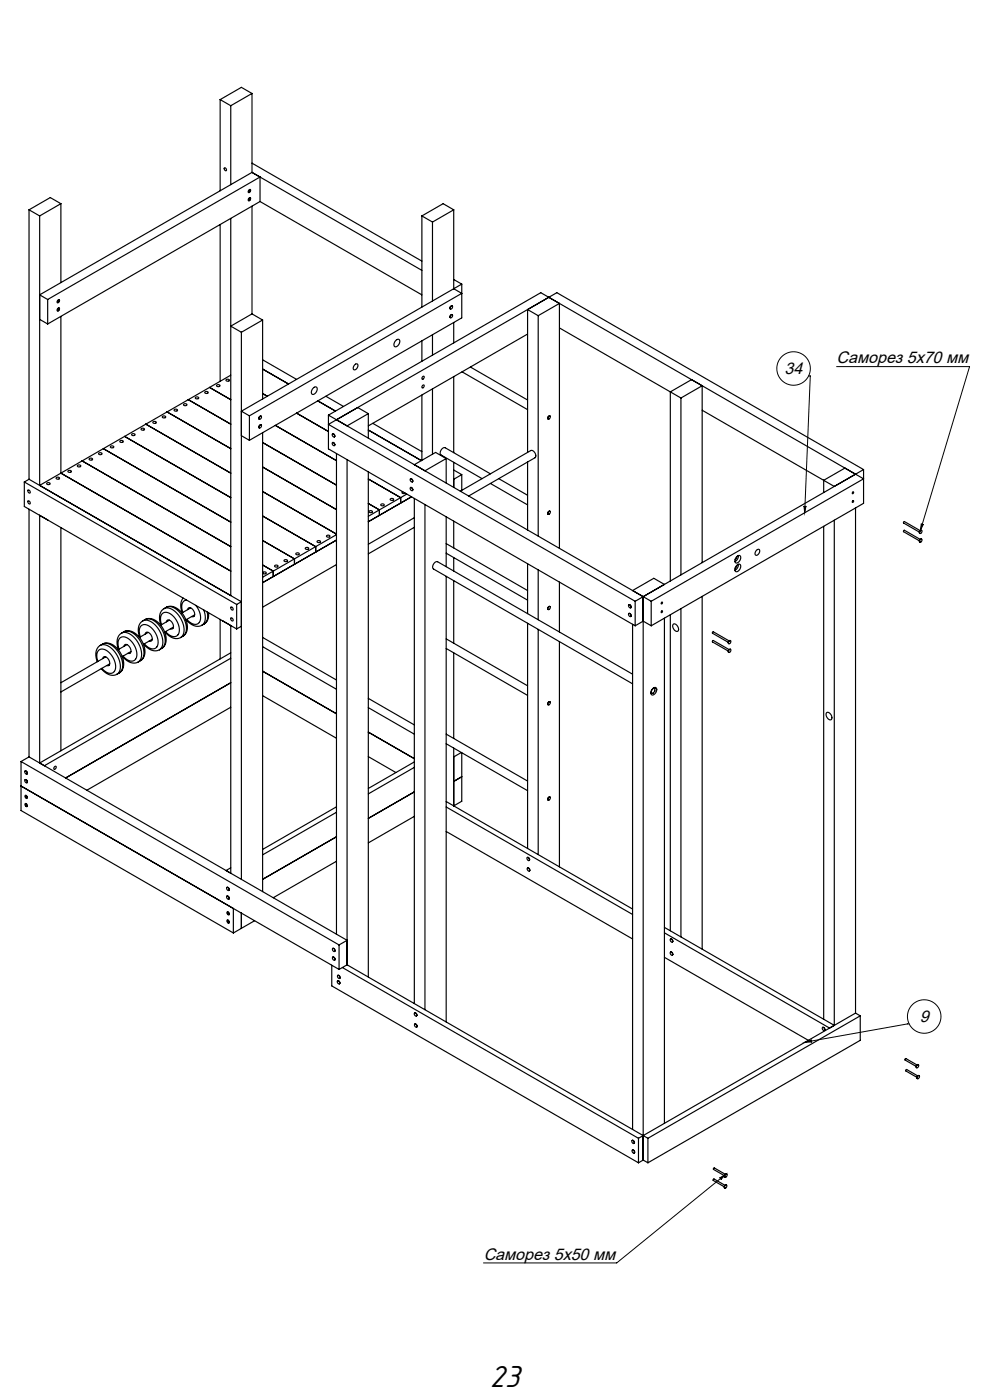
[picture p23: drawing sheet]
<svg xmlns="http://www.w3.org/2000/svg" width="297mm" height="420mm" viewBox="0 0 297 420" stroke-linecap="round" stroke-linejoin="round" font-family="sans-serif">
<defs><g id="words">
<text font-size="9.5" x="146.8" y="416.1">23</text>
<g font-size="5">
<text x="235.2" y="112.1">34</text>
<text x="250.7" y="108.9">Саморез 5х70 мм</text>
<text x="275.6" y="306.5">9</text>
<text x="145" y="377.9">Саморез 5х50 мм</text>
</g>
</g></defs>
<g fill="none" stroke="#000" stroke-width=".35">
<path d="M66 29.9v27.3M66 29.9l3.2 1.8M69.2 31.7v23.7M75.5 28l-6.3 3.7M75.5 28v23.7M75.5 28l-3.2-1.8-6.3 3.7M67.2 50.4l.3-.1 .3 .4a.35 .35 0 0 1-.2 .6 .35 .35 0 0 1-.4-.5zM74.7 57a.32 .32 0 0 1 .4 0 .32 .32 0 0 1-.1 .5 .38 .38 0 0 1-.6 .2 .38 .38 0 0 1 .2-.7zM74.7 59.4a.32 .32 0 0 1 .4 0 .32 .32 0 0 1-.1 .5 .38 .38 0 0 1-.6 .2 .38 .38 0 0 1 .2-.6zM75.5 51.7l50.9 29.4M75.5 48.9l50.9 29.4M75.5 51.7l-63.6 36.8 2.4 1.3"/>
<path d="M8.7 62.9v80.9M8.7 62.9l3.2 1.9M11.9 64.8v80.8l19.1-11M18.2 61.1l-6.3 3.7M18.2 61.1v23.7M18.2 61.1l-3.1-1.8-6.4 3.6M66 67.4v47M69.2 65.5v113.2M75.5 61.8v32.4M77.9 60.5l48.5 28M77.9 60.5v-7.4l-63.6 36.7M77.9 60.5l-63.6 36.7"/>
<path d="M126.4 64.8l3.2 1.8M126.4 64.8v27.3M129.6 66.6v23.7M136 62.9l-3.2-1.8-6.4 3.7M136 62.9l-6.4 3.7M136 62.9v23.7M11.9 95.8l2.4 1.4M14.3 89.8v7.4M17.4 90a.32 .32 0 0 1 .5 .1 .32 .32 0 0 1-.2 .4 .38 .38 0 0 1-.6 .3 .38 .38 0 0 1 .2-.7zM17.4 92.5a.32 .32 0 0 1 .5 0 .32 .32 0 0 1-.2 .5 .38 .38 0 0 1-.6 .2 .38 .38 0 0 1 .2-.6zM18.2 94.9v47l51 29.4M72.3 99.7v164.1"/>
<path d="M75.5 94.2l-6.3 3.6 3.1 1.9M75.5 94.2l3.2 1.8M78.7 96l-6.4 3.7M78.7 96v23.7M135.1 92a.34 .34 0 0 1 .6-.1 .34 .34 0 0 1-.2 .5 .35 .35 0 0 1-.5 .3 .35 .35 0 0 1 0-.6zM135.2 94.5a.32 .32 0 0 1 .5 .1 .32 .32 0 0 1-.2 .4 .38 .38 0 0 1-.6 .2 .38 .38 0 0 1 .2-.6zM135.5 91.8l-.5 .2-.2 .5 .2 .2M135.5 94.4l-.6 .3 .1 .6M136 96.7v6.2M136 86.6l2.4 1.4-63.7 36.7M136 83.8l2.4 1.4M136 86.6l-63.7 36.8 2.4 1.3"/>
<path d="M138.4 85.2l-2.4 1.4M138.4 85.2v10.2l-63.7 36.7M158.1 92.9l3.2 1.8M158.1 92.9l8.8-5.1 91.9 53.1M158.1 92.9v42.8M161.3 94.7v66.1M161.3 94.7l6.4-3.7v73.5M164.5 89.2l-63.7 36.7M167.7 98.4l36.4 21M56.4 119.9l12.8 7.3M58.6 119.2l.2-.1a.44 .44 0 0 1 .6-.1 .44 .44 0 0 1 0 .7 .44 .44 0 0 1-.6-.1zM61.4 117.6l.2-.1a.44 .44 0 0 1 .7-.1 .44 .44 0 0 1 0 .7 .44 .44 0 0 1-.7-.1z"/>
<path d="M62.8 116.2l-31.8 18.4M62.8 116.2l6.4 3.7M65 115.5l.1-.1a.44 .44 0 0 1 .7 0 .44 .44 0 0 1 0 .6 .44 .44 0 0 1-.7 0zM67.8 113.9l.2-.1a.44 .44 0 0 1 .6-.1 .44 .44 0 0 1 0 .7 .44 .44 0 0 1-.6-.1zM69.2 112.6l-6.4 3.6M78.7 110.7l7.8 4.5M78.7 107.9l10.2 5.9M78.7 118.1l1.4 .8M93.9 116.4a.68 .68 0 0 1 1-.2 .68 .68 0 0 1 .1 1l-.3 .6a.75 .75 0 0 1-1.1 .5 .75 .75 0 0 1-.2-1.2zM97.6 118.9l5.3 3M106.3 109.4a.56 .56 0 0 1 .8-.2 .56 .56 0 0 1 .1 .9l-.3 .5a.59 .59 0 0 1-.9 .3 .59 .59 0 0 1 0-1zM118.6 102.1a.68 .68 0 0 1 1.1-.2 .68 .68 0 0 1 0 1l-.3 .6a.75 .75 0 0 1-1.1 .5 .75 .75 0 0 1-.1-1.2z"/>
<path d="M126.4 102.3v6.1M126.4 118.5v19.6M126.6 113a.3 .3 0 0 1 .5 0 .3 .3 0 0 1-.1 .4 .34 .34 0 0 1-.5 .3 .34 .34 0 0 1 .1-.6zM126.6 115.6a.3 .3 0 0 1 .5 0 .3 .3 0 0 1-.1 .5 .34 .34 0 0 1-.5 .2 .34 .34 0 0 1 .1-.6zM129.6 100.4v6.1M129.6 116.7v19.6M136 113v22.8M138.5 111.6l19.6 11.3M141 110.1l17.1 9.9M158.1 100.2l-47.7 27.6M204.1 119.4v53.1M204.1 119.4l6.3-3.7v53.1"/>
<path d="M207.3 113.9l-6.4 3.7v56.7M23.2 139.6l.2-.1a.44 .44 0 0 1 .7 0 .44 .44 0 0 1 0 .6 .44 .44 0 0 1-.7-.1zM24.6 138.3l44.6 25.7M26.8 137.6l.2-.1a.44 .44 0 0 1 .6-.1 .44 .44 0 0 1 0 .7 .44 .44 0 0 1-.6-.1zM29.6 136l.2-.2a.44 .44 0 0 1 .6 0 .44 .44 0 0 1 0 .6 .44 .44 0 0 1-.6 0zM31 134.6l38.2 22M33.1 133.9l.2-.1a.44 .44 0 0 1 .7-.1 .44 .44 0 0 1 0 .7 .44 .44 0 0 1-.7-.1zM36 132.3l.2-.1a.44 .44 0 0 1 .6-.1 .44 .44 0 0 1 0 .7 .44 .44 0 0 1-.6-.1zM37.3 130.9l31.9 18.4M39.5 130.2l.2-.1a.44 .44 0 0 1 .6 0 .44 .44 0 0 1 0 .6 .44 .44 0 0 1-.6 0zM42.3 128.6l.2-.1a.44 .44 0 0 1 .7-.1 .44 .44 0 0 1 0 .7 .44 .44 0 0 1-.7-.1zM43.7 127.2l25.5 14.7"/>
<path d="M45.9 126.6l.2-.1a.44 .44 0 0 1 .6-.1 .44 .44 0 0 1 0 .6 .44 .44 0 0 1-.6 0zM48.7 124.9l.2-.1a.44 .44 0 0 1 .6 0 .44 .44 0 0 1 0 .6 .44 .44 0 0 1-.6-.1zM50.1 123.6l19.1 11M52.2 122.9l.2-.1a.44 .44 0 0 1 .7-.1 .44 .44 0 0 1 0 .7 .44 .44 0 0 1-.7-.1zM55.1 121.3l.1-.2a.44 .44 0 0 1 .7 0 .44 .44 0 0 1 0 .6 .44 .44 0 0 1-.7 0zM72.3 130.7l2.4 1.4M74.7 124.7v7.4M77.9 125a.32 .32 0 0 1 .5 0 .32 .32 0 0 1-.1 .5 .38 .38 0 0 1-.4 .3 .38 .38 0 0 1-.4-.3 .38 .38 0 0 1 .3-.4zM77.9 127.6a.32 .32 0 0 1 .5 0 .32 .32 0 0 1-.1 .5 .38 .38 0 0 1-.7 .2 .38 .38 0 0 1 .2-.6zM78.3 127.5l-.6 .2v.7M78.3 124.9l-.3-.1-.3 .3v.7M78.7 129.8v137.7"/>
<path d="M78.7 132.8l22.1 12.7M82.5 127.6l18.3 10.6M88.9 123.9l9.5 5.6M95.2 120.3l5.3 3M98.4 124.5l63.7-36.7 96.7 55.8-63.6 36.8M98.4 124.5l94.4 54.5M98.4 124.5v10.2l92 53M99.6 132.8l.4 .1a.44 .44 0 0 1 .4 .5 .44 .44 0 0 1-.6 .3 .44 .44 0 0 1-.2-.6zM99.6 130.2l.6 .3a.35 .35 0 0 1-.1 .6 .35 .35 0 0 1-.5-.3zM99.7 130.2l.2-.1 .4 .4-.1 .6M99.7 132.8l.6 .2-.1 .7M100.8 136.1v144.2"/>
<path d="M104 137.9v151.5M110.4 124.1l-3.2-1.8-8.8 5 92 53.1M110.4 124.1l-6.4 3.7M110.4 124.1v7.3M110.4 129l15.9 9.2M111.7 127l14.7 8.5M133.7 137.6l-6.3 3.6M133.7 137.6l-3.2-1.9-6.3 3.7M133.7 137.6v7.3M136 138.7v7.5M158.1 138.6v20.4M164.5 124.9a.32 .32 0 0 1 .5 0 .32 .32 0 0 1-.2 .5 .38 .38 0 0 1-.4 .3 .38 .38 0 0 1-.3-.3 .38 .38 0 0 1 .3-.4z"/>
<path d="M164.8 124.8l-.6 .3 .1 .6M210.4 123.1l39.6 22.8 8.8-5M7.3 144.6v7.3l63.6 36.8M7.3 144.6l63.6 36.7M8.4 147l.6 .4a.35 .35 0 0 1-.1 .6 .35 .35 0 0 1-.5-.4zM8.4 150.3l.6 .3a.35 .35 0 0 1-.1 .6 .35 .35 0 0 1-.5-.4zM8.7 152.8v74.3M8.7 143.8l63.6 36.7-1.4 .8M8.7 143.8l-1.4 .8M11.9 154.6v74.3l57.3-33.1M14 144.9l.2-.1a.44 .44 0 0 1 .7 0 .44 .44 0 0 1 0 .6 .44 .44 0 0 1-.7 0zM14.3 156h.1"/>
<path d="M16.9 143.3l.2-.1a.44 .44 0 0 1 .6-.1 .44 .44 0 0 1 0 .7 .44 .44 0 0 1-.6-.1zM18.2 158.3v66.9M20.4 141.3l.2-.1a.44 .44 0 0 1 .6-.1 .44 .44 0 0 1 0 .6 .44 .44 0 0 1-.6 0zM78.7 140.1l22.1 12.8M78.7 147.5l22.1 12.7M78.7 154.8l15.9 9.2v1.6M110.4 141.6v151.5M110.4 151l3.3 2M110.4 143.7l9.7 5.6v1.6M110.6 153.3l.2-.1a.44 .44 0 0 1 .7 0 .44 .44 0 0 1 0 .6 .44 .44 0 0 1-.7 0zM113.7 153v1.6l9.6-5.6-12.9 7.5M113.7 153l-3.3 1.9"/>
<path d="M114.2 151.3l.2-.1a.44 .44 0 0 1 .6-.1 .44 .44 0 0 1 0 .7 .44 .44 0 0 1-.6-.1zM117 149.7l.2-.1a.44 .44 0 0 1 .6-.1 .44 .44 0 0 1 0 .6 .44 .44 0 0 1-.6 0zM120.7 147.5a.32 .32 0 0 0-.2 .5 .32 .32 0 0 0 .5 .1l.4-.2M121.9 148.2l-8.2 4.8M123 143.7l.4 .1a.44 .44 0 0 1 .4 .5 .44 .44 0 0 1-.6 .3 .44 .44 0 0 1-.3-.6zM123 146.3l.4 .1a.44 .44 0 0 1 .4 .5 .44 .44 0 0 1-.6 .3 .44 .44 0 0 1-.3-.6zM123 143.7l.6 .2v.7M123 146.3l.6 .2v.7M124.2 155.3l-13.8 8M124.2 158.2l-13.8 8M124.2 149.5v151.6M127.4 151.4v151.5"/>
<path d="M133.7 155v15M136 156.3v8.1M136 141l2.4 1.4M138 147.4l21.1-12.2a1.44 1.44 0 0 1 1.2 2.1l-19.8 11.5M138.4 142.4v4.7M138.4 142.4l-2.4 1.4M147 142.2l-13.6-7.9a1.44 1.44 0 0 0-1.2 2.2l12.3 7.1M147 145l11.1 6.5M149.5 143.6l8.6 5M164.5 153.5a.32 .32 0 0 1 .5 0 .32 .32 0 0 1-.2 .5 .38 .38 0 0 1-.4 .3 .38 .38 0 0 1-.3-.3 .38 .38 0 0 1 .3-.4zM164.8 153.4l-.6 .2 .1 .7M246.9 157.9v147.9"/>
<path d="M250 156.1v151.5M253.2 140.4l-6.3 3.7v3.7M256.4 142.3l-63.6 36.7M256.4 152.4v151.5M258.8 140.9v10.1l-63.6 36.7M275.8 159.2l-4.7-2.7-.3 .1v.3l4.7 2.7M275.9 159.2a.32 .32 0 0 1 .4 .1 .32 .32 0 0 1-.1 .4 .38 .38 0 0 1-.4 .4 .38 .38 0 0 1-.3-.4 .38 .38 0 0 1 .3-.4zM276.2 159.1l-.6 .3 .1 .6M54.9 179.4l-.5 .9-.2 .9 .4 2.6M78.7 169.5l3.2 1.8v1.7M78.7 162.2l9.6 5.5v1.6M78.8 171.7l.2-.1a.44 .44 0 0 1 .7-.1 .44 .44 0 0 1 0 .7 .44 .44 0 0 1-.7-.1z"/>
<path d="M82.4 169.7l.1-.1a.44 .44 0 0 1 .7-.1 .44 .44 0 0 1 0 .6 .44 .44 0 0 1-.7 0zM85.2 168l.2-.1a.44 .44 0 0 1 .6 0 .44 .44 0 0 1 0 .6 .44 .44 0 0 1-.6 0zM88.7 166l.2-.1a.44 .44 0 0 1 .7-.1 .44 .44 0 0 1 0 .7 .44 .44 0 0 1-.7-.1zM91.5 164.4l.2-.1a.44 .44 0 0 1 .7-.1 .44 .44 0 0 1 0 .6 .44 .44 0 0 1-.7 0zM95.1 162.3l.2-.1a.44 .44 0 0 1 .6 0 .44 .44 0 0 1 0 .6 .44 .44 0 0 1-.6-.1zM97.9 160.7l.2-.1a.44 .44 0 0 1 .6-.1 .44 .44 0 0 1 0 .7 .44 .44 0 0 1-.6-.1zM100.8 162l-22.1 12.8M100.8 169.4l-22.1 12.8M100.8 160.4l-22.1 12.8M133.7 166l24.4 14M133.7 163.1l24.4 14.1M133.7 172.9v133.7"/>
<path d="M136 167.3v4M136 174.2v18.8M158.1 169.1v15M161.3 171v14.9M167.7 174.6v15M192.8 179v169M210.4 178.9v105.8M220.8 167.1l-.5 .7M220.8 169.7l-.5 .7M220.8 169.6a.68 .68 0 0 1 1-.2 .68 .68 0 0 1 .1 1l-.3 .5a.75 .75 0 0 1-1.1 .6 .75 .75 0 0 1-.1-1.2zM220.8 167a.68 .68 0 0 1 1-.3 .68 .68 0 0 1 .1 1.1l-.3 .5a.75 .75 0 0 1-1.1 .6 .75 .75 0 0 1-.1-1.2zM221.3 166.7l-.3 1-.8 .8"/>
<path d="M221.3 169.3l-.3 1.1-.8 .7M226.7 165.1a.56 .56 0 0 1 .9-.2 .56 .56 0 0 1 0 .8l-.3 .5a.59 .59 0 0 1-.9 .3 .59 .59 0 0 1 0-1zM275.8 161.8l-4.7-2.7-.3 .1v.3l4.7 2.7M275.9 161.8a.32 .32 0 0 1 .4 .1 .32 .32 0 0 1-.1 .5 .38 .38 0 0 1-.4 .3 .38 .38 0 0 1-.3-.4 .38 .38 0 0 1 .3-.4zM276.2 161.7l-.6 .3 .1 .7M29.3 198.4a2.49 2.49 0 0 1 1.1-3.7 5.2 5.2 0 0 1 3.9 6.7 2.11 2.11 0 0 1-3.2-.3l-.6-.6M30 193.6a3.7 3.7 0 0 1 4.3 1.8 5.7 5.7 0 0 1 1.1 6.6l-.4 .3M30 193.6a3.9 3.9 0 0 0-.8 4.9M30.7 193.2a3.7 3.7 0 0 1 4.3 1.8 5.7 5.7 0 0 1 1.1 6.6l-.4 .3M30.7 193.2l-.7 .4M30.8 193.2a4 4 0 0 1 4.9 2.1 4.9 4.9 0 0 1 .4 6.3l-.4 .3M30.8 197.6a.77 .77 0 0 1 .7-.6 .77 .77 0 0 1 .8 .5l.5 1a.75 .75 0 0 1 .1 .9 .75 .75 0 0 1-.9 .3"/>
<path d="M31.7 197.1l-13.5 7.7M32.9 199.1l-14.7 8.5M35.7 194.8a2.49 2.49 0 0 1 1.1-3.8 5.2 5.2 0 0 1 3.8 6.8 2.11 2.11 0 0 1-3.2-.4l-.5-.6M36.4 190a3.7 3.7 0 0 1 4.2 1.7 5.7 5.7 0 0 1 1.2 6.6l-.4 .3M36.4 190a3.9 3.9 0 0 0-.9 4.8M36.7 196.9a3.9 3.9 0 0 0 4.7 1.7M37.1 189.5a3.7 3.7 0 0 1 4.2 1.8 5.7 5.7 0 0 1 1.2 6.6l-.4 .3M37.1 189.5l-.7 .5M37.1 189.5a4 4 0 0 1 5 2.1 4.9 4.9 0 0 1 .4 6.3l-.4 .3M37.1 193.9a.77 .77 0 0 1 .8-.6 .77 .77 0 0 1 .7 .5l.6 1a.75 .75 0 0 1 0 .9 .75 .75 0 0 1-.9 .3M38 193.4l-2.6 1.5M39.2 195.5l-2.6 1.5"/>
<path d="M42.1 191.1a2.49 2.49 0 0 1 1-3.7 5.2 5.2 0 0 1 3.9 6.7 2.11 2.11 0 0 1-3.2-.4l-.5-.5M42.1 198.2l-.7 .4M42.8 186.3a3.7 3.7 0 0 1 4.2 1.7 5.7 5.7 0 0 1 1.2 6.6l-.4 .3M42.8 186.3a3.9 3.9 0 0 0-.9 4.9M43.1 193.3a3.9 3.9 0 0 0 4.7 1.6M43.5 185.9a3.7 3.7 0 0 1 4.2 1.7 5.7 5.7 0 0 1 1.2 6.6l-.4 .3M43.5 185.9l-.7 .4M43.5 185.9a4 4 0 0 1 5 2.1 4.9 4.9 0 0 1 .3 6.3l-.3 .2M43.5 190.2a.77 .77 0 0 1 .7-.6 .77 .77 0 0 1 .8 .5l.5 1a.75 .75 0 0 1 .1 .9 .75 .75 0 0 1-.9 .3M44.4 189.7l-2.6 1.5M45.6 191.8l-2.6 1.5M48.4 187.4a2.49 2.49 0 0 1 1.1-3.7 5.2 5.2 0 0 1 3.9 6.7 2.11 2.11 0 0 1-3.2-.4l-.6-.5"/>
<path d="M48.5 194.5l-.7 .4M49.1 182.6a3.7 3.7 0 0 1 4.3 1.8 5.7 5.7 0 0 1 1.1 6.6l-.4 .3 .7-.4M49.1 182.6a3.9 3.9 0 0 0-.9 4.9M49.4 189.6a3.9 3.9 0 0 0 4.7 1.7M49.8 182.2a3.7 3.7 0 0 1 4.3 1.8 5.7 5.7 0 0 1 1.1 6.5l-.4 .4M49.8 182.2l-.7 .4M49.8 182.2a4 4 0 0 1 5 2.1 4.9 4.9 0 0 1 .4 6.3l-.4 .3M49.9 186.6a.77 .77 0 0 1 .7-.7 .77 .77 0 0 1 .8 .6l.5 .9a.75 .75 0 0 1 .1 1 .75 .75 0 0 1-.9 .2M50.8 186l-2.6 1.6M52 188.1l-2.6 1.5M55.8 185.9a3.9 3.9 0 0 0 4.7 1.7M55.9 180a2.09 2.09 0 0 0-1.3 2.9l.2 .8"/>
<path d="M56.2 182.9a.77 .77 0 0 1 .7-.6 .77 .77 0 0 1 .8 .5l.6 1a.75 .75 0 0 1 0 .9 .75 .75 0 0 1-.9 .3M57.1 182.4l-2.6 1.5M58.3 184.4l-2.6 1.6M58.7 181.6a4.7 4.7 0 0 1 .9 5.3 2.62 2.62 0 0 1-3.6-1.1M61.1 183a3.8 3.8 0 0 1-.6 4.6M61.2 187.2l-.7 .4M62.1 183.6l.1 1.1a2.61 2.61 0 0 1-1 2.5M62.5 183.8l-.2 2-.4 .7-.7 .7M66 185.8v11.9M66.8 186.3h.1M69.2 187.7v74.3l-1.5-.8 1.5-.9M69.2 197.5l-55.9 32.2"/>
<path d="M69.2 182.1l.6 .4a.35 .35 0 0 1-.1 .6 .35 .35 0 0 1-.5-.4zM69.2 185.4l.6 .3a.35 .35 0 0 1-.1 .6 .35 .35 0 0 1-.5-.4zM70.9 181.3v7.4M72.3 187.9l-1.4 .8M78.7 194l22.1 12.8M78.7 191.2l22.1 12.8M133.7 194.5l24.4 14.1M133.7 191.7l24.4 14M136 195.8v25.7M158.1 187v67.5M161.3 188.8v67.6M164.5 182.1a.32 .32 0 0 1 .5 0 .32 .32 0 0 1-.2 .5 .38 .38 0 0 1-.4 .3 .38 .38 0 0 1-.3-.3 .38 .38 0 0 1 .3-.4z"/>
<path d="M164.8 182l-.6 .2 .1 .7M167.7 192.5v67.6M188.4 184.1h.4a.44 .44 0 0 1 .4 .6 .44 .44 0 0 1-.6 .3 .44 .44 0 0 1-.2-.6zM188.4 181.5h.4a.44 .44 0 0 1 .4 .6 .44 .44 0 0 1-.6 .3 .44 .44 0 0 1-.2-.6zM188.5 184.1l.6 .2-.1 .7M188.5 181.4l.6 .3-.1 .7M189.6 187.3v151.5M190.4 180.4l8.7-5.1-3.2-1.8-6.3 3.7 5.6 3.2M190.4 187.7l2.4-1.4 2.4 1.4M190.4 180.4v7.3M195.2 180.4v7.3M199.1 185.4v151.6"/>
<path d="M200.9 184.4v94.8M201.8 187.3a1.29 1.29 0 0 1 1.3 .6 1.29 1.29 0 0 1-.2 1.5 1.59 1.59 0 0 1-1.1-2.1zM204.1 182.6v98.5M218.5 194.9l-4.7-2.8-.3 .2v.3l4.7 2.7M218.5 192.3l-4.7-2.8-.3 .2v.3l4.7 2.7M218.6 194.9a.32 .32 0 0 1 .5 0 .32 .32 0 0 1-.2 .5 .38 .38 0 0 1-.3 .4 .38 .38 0 0 1-.4-.4 .38 .38 0 0 1 .3-.4zM218.6 192.3a.32 .32 0 0 1 .5 0 .32 .32 0 0 1-.2 .5 .38 .38 0 0 1-.3 .3 .38 .38 0 0 1-.4-.3 .38 .38 0 0 1 .3-.4zM218.9 194.8l-.6 .3 .1 .6M218.9 192.2l-.6 .3 .1 .6M30.4 200.6a3.9 3.9 0 0 0 4.6 1.7M35.7 201.9l-.7 .4M69.2 204.8l-49.5 28.6"/>
<path d="M69.2 212.2l-43.2 24.9M78.7 208.7l22.1 12.8M78.7 201.4l22.1 12.7M110.4 219.6l13.8 8M110.4 212.3l13.8 8M110.4 209.5l13.8 8M164.5 210.6a.32 .32 0 0 1 .5 .1 .32 .32 0 0 1-.2 .4 .38 .38 0 0 1-.4 .4 .38 .38 0 0 1-.3-.4 .38 .38 0 0 1 .3-.4zM164.8 210.5l-.6 .3 .1 .7M189.6 202.3l-58.4-33.8a1.44 1.44 0 0 0-1.3 2.2l59.7 34.4M195.1 207.8l.1 .1M195.2 207.3v.6M195.2 207.9l-.1 .1"/>
<path d="M195.3 207.9l-.2 .2M195.7 206.5a.68 .68 0 0 1 1-.1 .68 .68 0 0 1 0 1l-.3 .6a.75 .75 0 0 1-1.1 .4 .75 .75 0 0 1-.1-1.2zM195.7 206.5h.1M195.7 206.5l-.4 .6M195.7 206.5l.6 .1M195.9 206.4h.1M195.9 206.4l.4 .2M196 206.3l.1 .2M196.1 206.3v.2M196.1 206.5h.1M196.3 206.6v.7l-.6 .7-.5-.1M247.7 213.8a1.29 1.29 0 0 1 1.4 .7 1.29 1.29 0 0 1-.2 1.5 1.59 1.59 0 0 1-1.2-2.2z"/>
<path d="M6.3 228.5v14.7l63.6 36.7M6.3 235.8l95.3 55M6.3 228.5l95.3 55M7.5 231.4h.4a.44 .44 0 0 1 .4 .5 .44 .44 0 0 1-.6 .4 .44 .44 0 0 1-.3-.6zM7.5 234h.4a.44 .44 0 0 1 .4 .5 .44 .44 0 0 1-.6 .4 .44 .44 0 0 1-.3-.6zM7.5 231.3l.6 .3-.1 .6M7.5 233.9l.6 .3-.1 .6M7.5 238.7a.45 .45 0 0 1 .6 .2 .45 .45 0 0 1-.2 .6l-.4-.4zM8.7 227.1l95.3 55-2.4 1.4M8.7 227.1l-2.4 1.4M16.3 230a.34 .34 0 0 1 .6 0 .34 .34 0 0 1-.2 .5 .35 .35 0 0 1-.5 .3 .35 .35 0 0 1 0-.6zM110.4 227l8.3 4.8"/>
<path d="M124.2 237.6l-13.8 7.9M124.2 230.2l-13.8 8M124.2 228.6l-13.8 7.9M133.7 223.1l24.4 14.1M133.7 220.2l24.4 14.1M136 224.4v17.4l2.4-1.4v-14.6M138.3 225.7l-2.3 1.4M138.4 233l-2.4 1.4M164.5 239.2a.32 .32 0 0 1 .5 0 .32 .32 0 0 1-.2 .5 .38 .38 0 0 1-.4 .4 .38 .38 0 0 1-.3-.4 .38 .38 0 0 1 .3-.4zM164.8 239.1l-.6 .3 .1 .6M7.5 241.1a.45 .45 0 0 1 .6 .3 .45 .45 0 0 1-.2 .6l-.4-.4zM100.8 258.4l-18.9 10.9"/>
<path d="M100.8 251l-22.1 12.8M100.8 243.7l-22.1 12.8M100.8 242l-22.1 12.8M124.2 244.9l-13.8 8M133.7 242.1l55.9 32.2M133.7 240.5l55.9 32.2M133.7 249.4l55.9 32.3M158 257.3l.4 .1a.44 .44 0 0 1 .4 .5 .44 .44 0 0 1-.6 .3 .44 .44 0 0 1-.3-.6zM158 257.3l.6 .2v.7M68 266.3h.4a.44 .44 0 0 1 .3 .6 .44 .44 0 0 1-.5 .3 .44 .44 0 0 1-.3-.6zM68 268.9h.4a.44 .44 0 0 1 .3 .6 .44 .44 0 0 1-.5 .3 .44 .44 0 0 1-.3-.6zM68 266.2l.6 .3-.1 .6"/>
<path d="M68 268.8l.6 .3-.1 .7M68.1 273.6a.45 .45 0 0 1 .6 .3 .45 .45 0 0 1-.3 .5l-.3-.3zM68.1 276.1a.45 .45 0 0 1 .6 .2 .45 .45 0 0 1-.3 .6l-.3-.4zM69.9 272.5v7.4M72.3 273.9v4.6M76.3 276.2l-6.4 3.7M158 260.5h.5a.44 .44 0 0 1 .3 .5 .44 .44 0 0 1-.5 .4 .44 .44 0 0 1-.3-.6zM158.1 260.4l.6 .3-.1 .6M199.1 279.9l49.5 28.5 1.4-.8M199.1 278.2l50.9 29.4M99.4 289.6v6.2l91.9 53M99.7 287.2h.4a.44 .44 0 0 1 .4 .6 .44 .44 0 0 1-.6 .3 .44 .44 0 0 1-.3-.6z"/>
<path d="M99.7 284.6h.4a.44 .44 0 0 1 .4 .6 .44 .44 0 0 1-.6 .3 .44 .44 0 0 1-.3-.6zM99.7 287.2h.5l.2 .6M99.7 284.5l.6 .3v.6M100.4 287.8l-.1 .3M101.1 294.3h.4a.44 .44 0 0 1 .4 .6 .44 .44 0 0 1-.6 .3 .44 .44 0 0 1-.2-.6zM101.2 294.2l.6 .3-.1 .7M101.2 292.7h.4a.44 .44 0 0 1 .4 .5 .44 .44 0 0 1-.6 .4 .44 .44 0 0 1-.3-.6zM101.2 292.6l.6 .3v.6M101.6 283.5v7.3M102.6 290.3l88.7 51.2M104 289.4l-2.4 1.4M104 289.4l90.2 52.1"/>
<path d="M199.1 287.2l43.2 24.9M200.9 285.7h.4a.44 .44 0 0 1 .4 .6 .44 .44 0 0 1-.6 .3 .44 .44 0 0 1-.2-.6zM200.9 281.8h.4a.44 .44 0 0 1 .4 .5 .44 .44 0 0 1-.6 .4 .44 .44 0 0 1-.2-.6zM201 285.6l.4 .1 .3 .6M201 281.7l.5 .3v.6M201.7 286.3l-.2 .3M124.2 303.9l.4 .1a.44 .44 0 0 1 .4 .5 .44 .44 0 0 1-.6 .3 .44 .44 0 0 1-.2-.5zM124.3 303.9l.5 .3v.6M124.3 307.3h.4a.44 .44 0 0 1 .4 .6 .44 .44 0 0 1-.6 .3 .44 .44 0 0 1-.3-.6zM124.3 307.2l.6 .3-.1 .6M246.5 308.3h.4a.44 .44 0 0 1 .4 .6 .44 .44 0 0 1-.6 .3 .44 .44 0 0 1-.3-.6zM246.5 308.2l.6 .2v.7"/>
<path d="M247.1 309.1h.1M256.4 303.9l-65.1 37.6M256.4 303.9l1.4 .9M257.8 304.8l-63.6 36.7M257.8 304.8v7.3l-63.6 36.7M274.8 319.5l-3.3-1.9-.3 .1v.3l3.3 1.9M274.9 319.5a.32 .32 0 0 1 .5 0 .32 .32 0 0 1-.2 .5 .38 .38 0 0 1-.3 .4 .38 .38 0 0 1-.4-.4 .38 .38 0 0 1 .3-.4zM275.2 319.4l-.6 .3v.6M275.2 319.4h.1M274.6 320.3h.1M275 322.8l-3.3-1.9-.2 .1v.3l3.3 1.9M275.1 322.8a.32 .32 0 0 1 .5 0 .32 .32 0 0 1-.1 .5 .38 .38 0 0 1-.4 .3 .38 .38 0 0 1-.4-.3 .38 .38 0 0 1 .3-.4z"/>
<path d="M275.5 322.7l-.6 .3v.6M189.4 342.2h.4a.44 .44 0 0 1 .4 .6 .44 .44 0 0 1-.6 .3 .44 .44 0 0 1-.2-.6zM189.5 342.1l.5 .3v.6M189.5 345.1h.4a.44 .44 0 0 1 .4 .5 .44 .44 0 0 1-.6 .4 .44 .44 0 0 1-.3-.6zM189.5 345l.6 .3-.1 .6M191.3 341.5v7.3M192.8 348l1.4 .8M192.8 348l-1.5 .8M194.2 341.5v7.3M217.3 355.6l-3.3-1.9-.3 .1v.3l3.3 1.9M217.4 355.6a.32 .32 0 0 1 .5 .1 .32 .32 0 0 1-.2 .4 .38 .38 0 0 1-.3 .4 .38 .38 0 0 1-.4-.4 .38 .38 0 0 1 .3-.4zM217.4 352.3l-3.3-1.9-.3 .1v.3l3.3 1.9"/>
<path d="M217.5 352.3a.32 .32 0 0 1 .5 .1 .32 .32 0 0 1-.2 .4 .38 .38 0 0 1-.4 .4 .38 .38 0 0 1-.3-.4 .38 .38 0 0 1 .3-.4zM217.7 355.5l-.6 .3 .1 .6M217.8 352.2l-.6 .3 .1 .6"/>
<circle cx="74.7" cy="57.3" r=".25"/>
<circle cx="74.7" cy="59.9" r=".25"/>
<circle cx="17.4" cy="93" r=".25"/>
<circle cx="17.4" cy="90.4" r=".25"/>
<circle cx="255.6" cy="150.5" r=".25"/>
<circle cx="255.6" cy="147.9" r=".25"/>
<circle cx="198.3" cy="183.5" r=".25"/>
<circle cx="198.3" cy="180.9" r=".25"/>
<circle cx="7.9" cy="239.1" r=".25"/>
<circle cx="7.9" cy="241.7" r=".25"/>
<circle cx="68.5" cy="276.6" r=".25"/>
<circle cx="68.5" cy="274" r=".25"/>
</g>
<g fill="none" stroke="#000" stroke-width=".3">
<path d="M242.3 112.8h.5l-1.6 41M250.7 110h39.9l-14.8 49.1M240.9 151.8a.32 .32 0 0 0 .3 .3 .32 .32 0 0 0 .4-.3l-.4 2zM276.1 157.1a.32 .32 0 0 0 .2 .4 .32 .32 0 0 0 .4-.2l-.9 1.8zM241.3 312.6l2-.6a.32 .32 0 0 0-.3 .3 .32 .32 0 0 0 .4 .3zM272.5 307.2l-31.2 5.4M215.6 353.4l1.8-1-1.4 1.5a.32 .32 0 0 0 .1-.4 .32 .32 0 0 0-.5-.1zM217.4 352.4l-32.6 26.5h-39.9"/>
<circle cx="237.8" cy="110.6" r="5"/>
<circle cx="277" cy="305" r="5"/>
</g>
<path d="M-.1 58.2v.7zM-.1 159v1.2zM-.1 177.3v.9zM-.1 165.8v2.1zM-.1 60.1v.9zM215.6 353.4l1.8-1-1.4 1.5a.32 .32 0 0 0 .1-.4 .32 .32 0 0 0-.5-.1zM276.1 157.1a.32 .32 0 0 0 .2 .4 .32 .32 0 0 0 .4-.2l-.9 1.8zM240.9 151.8a.32 .32 0 0 0 .3 .3 .32 .32 0 0 0 .4-.3l-.4 2zM241.3 312.6l2-.6a.32 .32 0 0 0-.3 .3 .32 .32 0 0 0 .4 .3z" fill="#000"/>
<use href="#words"/>
</svg>
